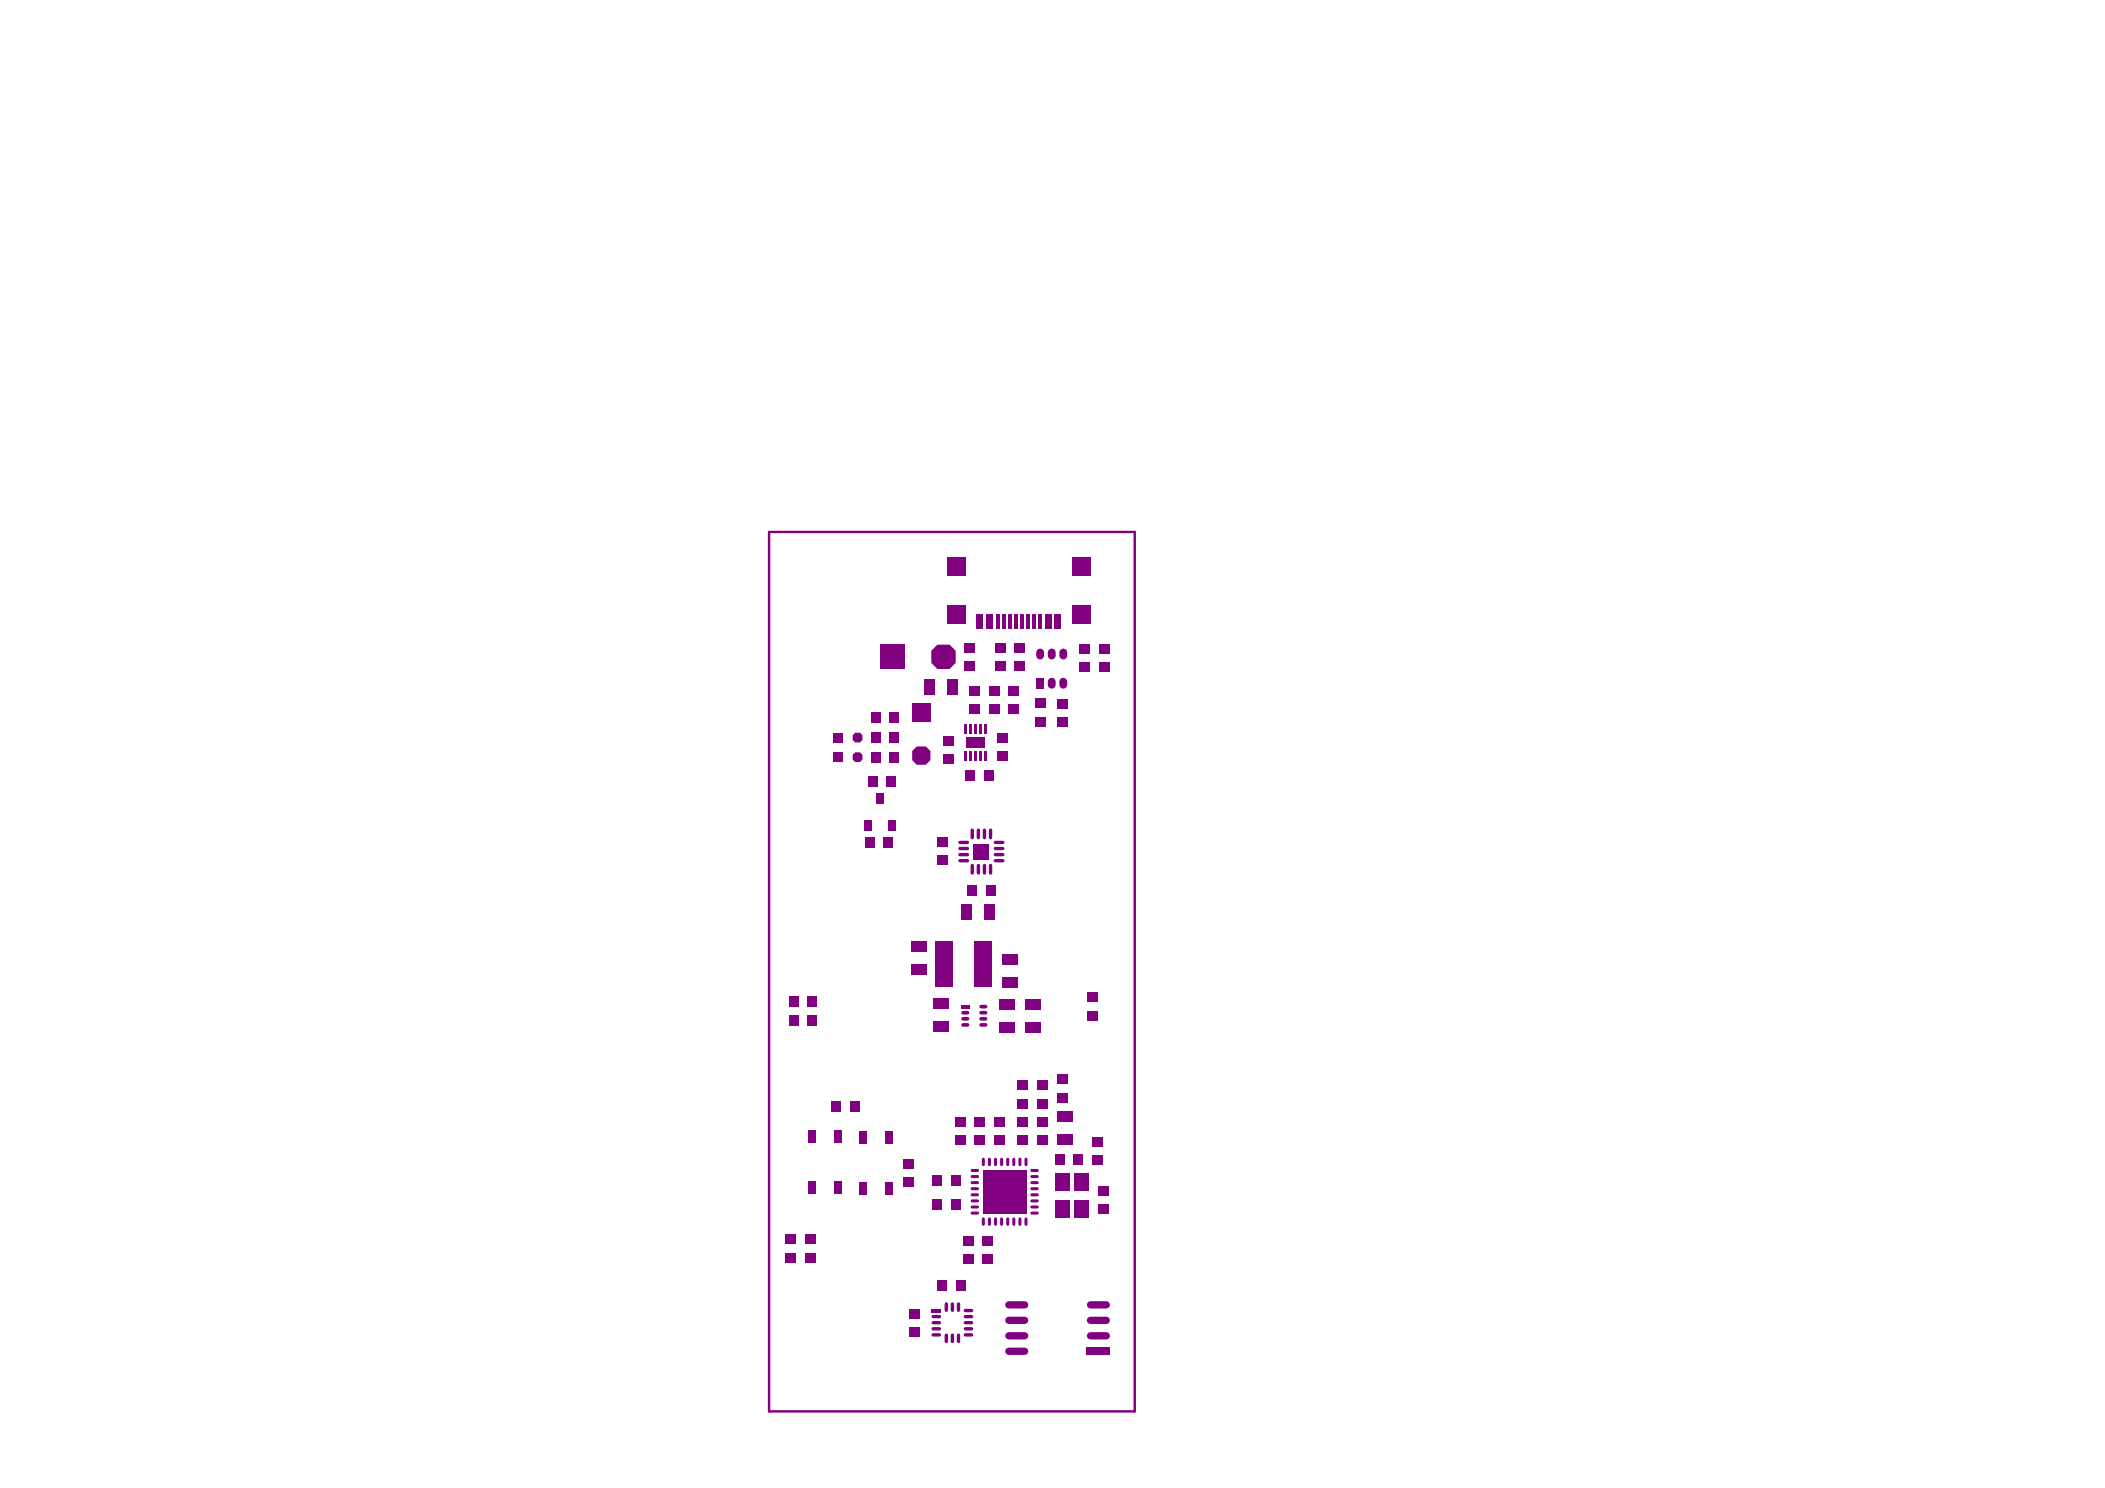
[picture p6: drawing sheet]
<svg xmlns="http://www.w3.org/2000/svg" width="297mm" height="210mm" viewBox="0 0 297 210" stroke-linecap="round" stroke-linejoin="round" font-family="sans-serif">
<path d="M108.5 75h51.6v124.1h-51.6z" fill="none" stroke="#800080" stroke-width=".34"/>
<g fill="#800080">
<path d="M146.1 101.1h1.5v1.4h-1.5z" fill-rule="evenodd"/>
<path d="M146.2 95.6h1.1v1.6h-1.1z" fill-rule="evenodd"/>
</g>
<path d="M148.4 92v.5M148.4 96.2v.4M150 92v.5M150 96.2v.4" fill="none" stroke="#800080" stroke-width="1.1"/>
<path d="M130.4 95.8h1.6v2.2h-1.6z" fill-rule="evenodd" fill="#800080"/>
<path d="M135.9 144.6h.6M138.4 144.6h.7" fill="none" stroke="#800080" stroke-width=".52"/>
<path d="M135.6 141.7h1.2v.6h-1.2z" fill-rule="evenodd" fill="#800080"/>
<path d="M135.9 142.9h.6M135.9 143.7h.6M138.4 142.9h.7M138.4 143.7h.7" fill="none" stroke="#800080" stroke-width=".52"/>
<g fill="#800080">
<path d="M141 144.2h2.3v1.5h-2.3z" fill-rule="evenodd"/>
<path d="M141.3 137.8h2.3v1.6h-2.3z" fill-rule="evenodd"/>
<path d="M144.6 141h2.2v1.5h-2.2z" fill-rule="evenodd"/>
<path d="M113.5 174.1h1.6v1.4h-1.6z" fill-rule="evenodd"/>
<path d="M110.8 174.1h1.5v1.4h-1.5z" fill-rule="evenodd"/>
<path d="M128.5 136h2.3v1.5h-2.3z" fill-rule="evenodd"/>
<path d="M111.4 140.5h1.4v1.5h-1.4z" fill-rule="evenodd"/>
<path d="M119.9 155.2h1.4v1.6h-1.4z" fill-rule="evenodd"/>
<path d="M127.4 163.5h1.6v1.4h-1.6z" fill-rule="evenodd"/>
<path d="M111.4 143.2h1.4v1.6h-1.4z" fill-rule="evenodd"/>
<path d="M128.3 187.2h1.5v1.4h-1.5z" fill-rule="evenodd"/>
</g>
<g fill="none" stroke="#800080" stroke-width=".48">
<path d="M131.7 185.7h.9M131.7 186.6h.9M131.7 187.4h.9M131.7 188.3h.9M133.5 183.9v.9M133.5 188.3v.9M134.4 183.9v.9M134.4 188.3v.9M135.3 183.9v.9M135.3 188.3v.9M136.2 184.9h.9M136.2 185.7h.9"/>
<path d="M136.2 186.6h.9M136.2 187.4h.9M136.2 188.3h.9"/>
</g>
<g fill="#800080">
<path d="M132.3 180.5h1.4v1.6h-1.4z" fill-rule="evenodd"/>
<path d="M153.4 190.1h3.2v1h-3.2z" fill-rule="evenodd"/>
</g>
<path d="M142.4 188.4h2.2M142.4 186.3h2.2M142.4 190.6h2.2M153.9 188.4h2.2M153.9 186.3h2.2M153.9 184.1h2.2" fill="none" stroke="#800080" stroke-width="1"/>
<g fill="#800080">
<path d="M134.2 165.8h1.3v1.5h-1.3z" fill-rule="evenodd"/>
<path d="M131.6 169.1h1.3v1.6h-1.3z" fill-rule="evenodd"/>
<path d="M134.7 160.2h1.6v1.4h-1.6z" fill-rule="evenodd"/>
<path d="M137.5 157.6h1.5v1.4h-1.5z" fill-rule="evenodd"/>
<path d="M140.3 157.6h1.5v1.4h-1.5z" fill-rule="evenodd"/>
<path d="M138.6 174.4h1.6v1.3h-1.6z" fill-rule="evenodd"/>
<path d="M135.9 174.4h1.5v1.3h-1.5z" fill-rule="evenodd"/>
<path d="M149.1 154.1h1.6v1.4h-1.6z" fill-rule="evenodd"/>
<path d="M154.9 167.3h1.5v1.3h-1.5z" fill-rule="evenodd"/>
<path d="M143.6 160.2h1.5v1.4h-1.5z" fill-rule="evenodd"/>
<path d="M149.1 156.7h2.3v1.6h-2.3z" fill-rule="evenodd"/>
<path d="M151.7 165.6h1.9v2.4h-1.9z" fill-rule="evenodd"/>
<path d="M151.7 169.3h1.9v2.4h-1.9z" fill-rule="evenodd"/>
<path d="M148.9 165.6h2v2.4h-2z" fill-rule="evenodd"/>
<path d="M148.9 162.8h1.4v1.5h-1.4z" fill-rule="evenodd"/>
<path d="M154.1 160.4h1.5v1.3h-1.5z" fill-rule="evenodd"/>
<path d="M143.6 155h1.5v1.4h-1.5z" fill-rule="evenodd"/>
<path d="M146.3 160.2h1.6v1.4h-1.6z" fill-rule="evenodd"/>
<path d="M146.3 155h1.6v1.4h-1.6z" fill-rule="evenodd"/>
<path d="M138.7 165h6.2v6.2h-6.2z" fill-rule="evenodd"/>
</g>
<g fill="none" stroke="#800080" stroke-width=".43">
<path d="M137.2 166.8h.7M137.2 167.7h.7M137.2 168.5h.7M137.2 169.4h.7M137.2 170.3h.7M137.2 171.1h.7M138.8 171.9v.8M139.6 171.9v.8M140.5 171.9v.8M141.3 171.9v.8M142.2 171.9v.8M143.1 171.9v.8"/>
<path d="M143.9 171.9v.8M144.8 171.9v.8M145.6 165.1h.8M145.6 166h.8M145.6 166.8h.8M145.6 167.7h.8M145.6 168.5h.8M145.6 169.4h.8M145.6 170.3h.8M145.6 171.1h.8"/>
</g>
<g fill="none" stroke="#800080" stroke-width=".48">
<path d="M135.5 118.8h1M135.5 119.7h1M138.1 117.1v1.1M138.9 117.1v1.1M139.8 117.1v1.1M140.4 118.8h1.1M140.4 119.7h1.1M135.5 120.6h1M135.5 121.4h1M137.2 122.1v1.1M138.1 122.1v1.1M138.9 122.1v1.1"/>
<path d="M139.8 122.1v1.1M140.4 120.6h1.1M140.4 121.4h1.1"/>
</g>
<g fill="#800080">
<path d="M132.2 120.7h1.6v1.4h-1.6z" fill-rule="evenodd"/>
<path d="M139.1 124.8h1.4v1.6h-1.4z" fill-rule="evenodd"/>
<path d="M120.3 106.5l.4-.4h.7l.3 .4v.7l-.3 .3h-.7l-.4-.3z" fill-rule="evenodd"/>
<path d="M122.9 106h1.4v1.6h-1.4z" fill-rule="evenodd"/>
<path d="M138.9 102.1h.3v1.4h-.3z" fill-rule="evenodd"/>
<path d="M136.4 104h2.6v1.4h-2.6z" fill-rule="evenodd"/>
<path d="M136.1 102.1h.4v1.4h-.4z" fill-rule="evenodd"/>
<path d="M136.8 102.1h.4v1.4h-.4z" fill-rule="evenodd"/>
<path d="M137.5 102.1h.4v1.4h-.4z" fill-rule="evenodd"/>
<path d="M138.2 102.1h.3v1.4h-.3z" fill-rule="evenodd"/>
<path d="M138.9 105.9h.3v1.4h-.3z" fill-rule="evenodd"/>
<path d="M138.2 105.9h.3v1.4h-.3z" fill-rule="evenodd"/>
<path d="M137.5 105.9h.4v1.4h-.4z" fill-rule="evenodd"/>
<path d="M136.8 105.9h.4v1.4h-.4z" fill-rule="evenodd"/>
<path d="M139.5 96.7h1.6v1.4h-1.6z" fill-rule="evenodd"/>
<path d="M128.7 99.3h2.6v2.6h-2.6z" fill-rule="evenodd"/>
<path d="M140.8 106h1.5v1.3h-1.5z" fill-rule="evenodd"/>
<path d="M142.3 99.3h1.6v1.4h-1.6z" fill-rule="evenodd"/>
<path d="M136.8 96.7h1.5v1.4h-1.5z" fill-rule="evenodd"/>
<path d="M122.9 100.5h1.4v1.6h-1.4z" fill-rule="evenodd"/>
<path d="M122.9 103.3h1.4v1.5h-1.4z" fill-rule="evenodd"/>
<path d="M120.3 103.7l.4-.3h.7l.3 .3v.7l-.3 .3h-.7l-.4-.3z" fill-rule="evenodd"/>
<path d="M136.3 108.6h1.3v1.5h-1.3z" fill-rule="evenodd"/>
<path d="M133.1 103.9h1.5v1.3h-1.5z" fill-rule="evenodd"/>
<path d="M122.1 118.1h1.3v1.5h-1.3z" fill-rule="evenodd"/>
<path d="M122.4 109.4h1.4v1.6h-1.4z" fill-rule="evenodd"/>
<path d="M122 115.7h1.1v1.4h-1.1z" fill-rule="evenodd"/>
<path d="M125.3 115.7h1v1.4h-1z" fill-rule="evenodd"/>
<path d="M124.2 90.9h3.4v3.5h-3.4z" fill-rule="evenodd"/>
<path d="M137.5 132.8h2.4v6.3h-2.4z" fill-rule="evenodd"/>
<path d="M131.7 144h2.2v1.6h-2.2z" fill-rule="evenodd"/>
<path d="M140.3 90.7h1.6v1.4h-1.6z" fill-rule="evenodd"/>
<path d="M143.1 90.7h1.6v1.4h-1.6z" fill-rule="evenodd"/>
<path d="M149.1 98.6h1.6v1.4h-1.6z" fill-rule="evenodd"/>
<path d="M152.2 93.4h1.6v1.4h-1.6z" fill-rule="evenodd"/>
<path d="M153.3 140h1.6v1.4h-1.6z" fill-rule="evenodd"/>
<path d="M155 93.4h1.6v1.4h-1.6z" fill-rule="evenodd"/>
<path d="M124.9 159.6h1.2v1.8h-1.2z" fill-rule="evenodd"/>
<path d="M121.3 159.6h1.1v1.8h-1.1z" fill-rule="evenodd"/>
<path d="M124.9 166.7h1.2v1.8h-1.2z" fill-rule="evenodd"/>
<path d="M117.7 159.4h1.1v1.8h-1.1z" fill-rule="evenodd"/>
<path d="M114 159.4h1.2v1.8h-1.2z" fill-rule="evenodd"/>
<path d="M117.7 166.5h1.1v1.8h-1.1z" fill-rule="evenodd"/>
<path d="M144 86.7h.5v2h-.5z" fill-rule="evenodd"/>
<path d="M142.3 86.7h.4v2h-.4z" fill-rule="evenodd"/>
<path d="M146.6 86.7h.4v2h-.4z" fill-rule="evenodd"/>
<path d="M145.7 86.7h.5v2h-.5z" fill-rule="evenodd"/>
<path d="M144.8 86.7h.5v2h-.5z" fill-rule="evenodd"/>
<path d="M143.1 86.7h.5v2h-.5z" fill-rule="evenodd"/>
<path d="M141.4 86.7h.5v2h-.5z" fill-rule="evenodd"/>
<path d="M140.5 86.7h.5v2h-.5z" fill-rule="evenodd"/>
<path d="M137.8 86.7h1v2h-1z" fill-rule="evenodd"/>
<path d="M139.2 86.7h.9v2h-.9z" fill-rule="evenodd"/>
<path d="M148.8 86.7h1v2h-1z" fill-rule="evenodd"/>
<path d="M147.4 86.7h1v2h-1z" fill-rule="evenodd"/>
<path d="M133.7 85.4h2.6v2.6h-2.6z" fill-rule="evenodd"/>
<path d="M138.9 127.6h1.6v2.2h-1.6z" fill-rule="evenodd"/>
<path d="M133.7 78.7h2.6v2.5h-2.6z" fill-rule="evenodd"/>
<path d="M151.3 78.7h2.6v2.5h-2.6z" fill-rule="evenodd"/>
</g>
<path d="M137.2 166h.7M137.2 165.1h.7M138.8 163.5v.8M139.6 163.5v.8M140.5 163.5v.8M141.3 163.5v.8M142.2 163.5v.8M143.1 163.5v.8M143.9 163.5v.8" fill="none" stroke="#800080" stroke-width=".43"/>
<path d="M137.2 117.1v1.1" fill="none" stroke="#800080" stroke-width=".48"/>
<g fill="#800080">
<path d="M136.1 93.3h1.5v1.4h-1.5z" fill-rule="evenodd"/>
<path d="M136.1 90.7h1.5v1.4h-1.5z" fill-rule="evenodd"/>
</g>
<path d="M146.8 92v.5" fill="none" stroke="#800080" stroke-width="1.1"/>
<g fill="#800080">
<path d="M113.5 176.7h1.6v1.4h-1.6z" fill-rule="evenodd"/>
<path d="M110.8 176.7h1.5v1.4h-1.5z" fill-rule="evenodd"/>
<path d="M114 143.2h1.3v1.6h-1.3z" fill-rule="evenodd"/>
<path d="M117.3 155.2h1.4v1.6h-1.4z" fill-rule="evenodd"/>
<path d="M127.4 166.1h1.6v1.3h-1.6z" fill-rule="evenodd"/>
<path d="M114 140.5h1.3v1.5h-1.3z" fill-rule="evenodd"/>
<path d="M128.5 132.7h2.3v1.6h-2.3z" fill-rule="evenodd"/>
<path d="M128.7 105.9l.7-.6h1.3l.6 .6v1.3l-.6 .7h-1.3l-.7-.7z" fill-rule="evenodd"/>
<path d="M144.6 144.2h2.2v1.6h-2.2z" fill-rule="evenodd"/>
<path d="M132 132.8h2.4v6.3h-2.4z" fill-rule="evenodd"/>
<path d="M141.3 134.6h2.3v1.5h-2.3z" fill-rule="evenodd"/>
<path d="M134.9 180.5h1.4v1.6h-1.4z" fill-rule="evenodd"/>
<path d="M131.4 184.6h1.4v.5h-1.4z" fill-rule="evenodd"/>
<path d="M128.3 184.6h1.5v1.4h-1.5z" fill-rule="evenodd"/>
<path d="M155 90.8h1.6v1.4h-1.6z" fill-rule="evenodd"/>
<path d="M152.2 90.8h1.6v1.4h-1.6z" fill-rule="evenodd"/>
<path d="M131.7 140.8h2.2v1.5h-2.2z" fill-rule="evenodd"/>
<path d="M125.5 100.5h1.4v1.6h-1.4z" fill-rule="evenodd"/>
<path d="M148.9 169.3h2v2.4h-2z" fill-rule="evenodd"/>
</g>
<path d="M144.8 163.5v.8" fill="none" stroke="#800080" stroke-width=".43"/>
<path d="M137.4 119.1h2.2v2.1h-2.2z" fill-rule="evenodd" fill="#800080"/>
<path d="M142.4 184.1h2.2" fill="none" stroke="#800080" stroke-width="1"/>
<g fill="#800080">
<path d="M136.1 105.9h.4v1.4h-.4z" fill-rule="evenodd"/>
<path d="M123.7 112h1v1.4h-1z" fill-rule="evenodd"/>
<path d="M140.8 103.4h1.5v1.4h-1.5z" fill-rule="evenodd"/>
<path d="M139.5 99.3h1.6v1.4h-1.6z" fill-rule="evenodd"/>
<path d="M143.6 152.4h1.5v1.4h-1.5z" fill-rule="evenodd"/>
<path d="M136.8 99.3h1.5v1.4h-1.5z" fill-rule="evenodd"/>
<path d="M143.1 93.3h1.6v1.4h-1.6z" fill-rule="evenodd"/>
<path d="M149.1 151.6h1.6v1.3h-1.6z" fill-rule="evenodd"/>
<path d="M146.1 98.5h1.5v1.4h-1.5z" fill-rule="evenodd"/>
<path d="M149.1 101.2h1.6v1.3h-1.6z" fill-rule="evenodd"/>
<path d="M151.3 85.4h2.6v2.6h-2.6z" fill-rule="evenodd"/>
<path d="M146.3 157.6h1.6v1.4h-1.6z" fill-rule="evenodd"/>
<path d="M151.5 162.8h1.3v1.5h-1.3z" fill-rule="evenodd"/>
<path d="M134.7 157.6h1.6v1.4h-1.6z" fill-rule="evenodd"/>
<path d="M135.9 176.9h1.5v1.4h-1.5z" fill-rule="evenodd"/>
<path d="M140.3 93.3h1.6v1.4h-1.6z" fill-rule="evenodd"/>
<path d="M138.6 176.9h1.6v1.4h-1.6z" fill-rule="evenodd"/>
<path d="M131.6 165.8h1.3v1.5h-1.3z" fill-rule="evenodd"/>
<path d="M154.1 162.9h1.5v1.4h-1.5z" fill-rule="evenodd"/>
<path d="M143.6 157.6h1.5v1.4h-1.5z" fill-rule="evenodd"/>
<path d="M149.1 160h2.3v1.6h-2.3z" fill-rule="evenodd"/>
<path d="M154.9 169.9h1.5v1.3h-1.5z" fill-rule="evenodd"/>
<path d="M136.5 124.8h1.4v1.6h-1.4z" fill-rule="evenodd"/>
<path d="M135.6 127.6h1.6v2.2h-1.6z" fill-rule="evenodd"/>
<path d="M138.8 108.6h1.4v1.5h-1.4z" fill-rule="evenodd"/>
<path d="M133.1 106.5h1.5v1.3h-1.5z" fill-rule="evenodd"/>
<path d="M124.7 118.1h1.3v1.5h-1.3z" fill-rule="evenodd"/>
<path d="M125 109.4h1.4v1.6h-1.4z" fill-rule="evenodd"/>
<path d="M133.7 95.8h1.5v2.2h-1.5z" fill-rule="evenodd"/>
<path d="M121.3 166.7h1.1v1.8h-1.1z" fill-rule="evenodd"/>
</g>
<path d="M138.4 142h.7" fill="none" stroke="#800080" stroke-width=".52"/>
<g fill="#800080">
<path d="M132.2 118.1h1.6v1.4h-1.6z" fill-rule="evenodd"/>
<path d="M153.3 142.6h1.6v1.3h-1.6z" fill-rule="evenodd"/>
<path d="M142.3 96.7h1.6v1.4h-1.6z" fill-rule="evenodd"/>
<path d="M137.5 160.2h1.5v1.4h-1.5z" fill-rule="evenodd"/>
<path d="M140.3 160.2h1.5v1.4h-1.5z" fill-rule="evenodd"/>
<path d="M134.2 169.1h1.3v1.6h-1.3z" fill-rule="evenodd"/>
<path d="M125.5 103.3h1.4v1.5h-1.4z" fill-rule="evenodd"/>
<path d="M125.5 106h1.4v1.6h-1.4z" fill-rule="evenodd"/>
<path d="M131.4 91.8l.9-.9h1.7l.9 .9v1.7l-.9 .9h-1.7l-.9-.9z" fill-rule="evenodd"/>
<path d="M117.6 103.4h1.3v1.3h-1.3z" fill-rule="evenodd"/>
<path d="M117.6 106.1h1.3v1.4h-1.3z" fill-rule="evenodd"/>
<path d="M141 140.9h2.3v1.5h-2.3z" fill-rule="evenodd"/>
<path d="M146.3 152.4h1.6v1.4h-1.6z" fill-rule="evenodd"/>
<path d="M114 166.5h1.2v1.8h-1.2z" fill-rule="evenodd"/>
</g>
</svg>
